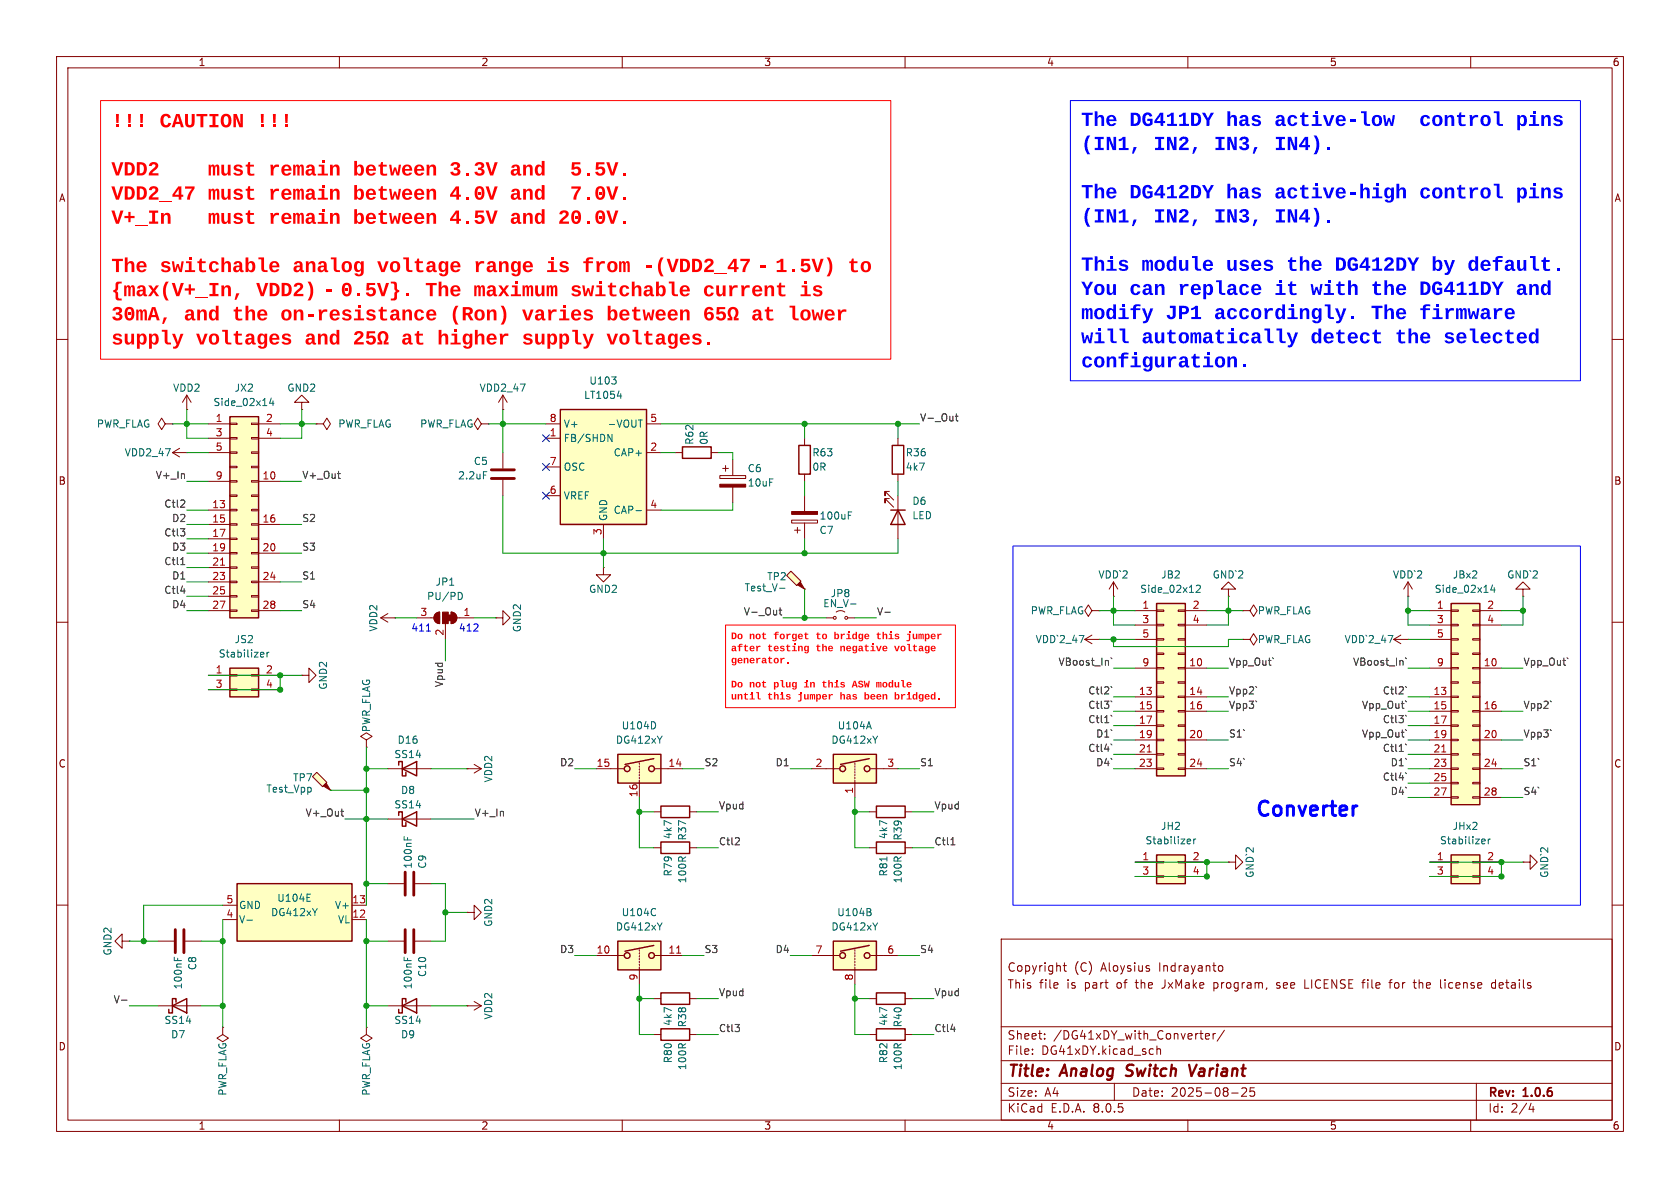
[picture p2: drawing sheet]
<svg xmlns="http://www.w3.org/2000/svg" width="297mm" height="210mm" viewBox="0 0 297 210" stroke-linecap="round" stroke-linejoin="round" font-family="sans-serif">
<defs><g id="words">
<g font-size="3.5" fill="#f00">
<text x="19.7" y="23.5">!!!</text>
<text x="28.2" y="23.5">CAUTION !!!</text>
<text x="19.7" y="32">VDD2</text>
<text x="36.8" y="32">must remain</text>
<text x="62.4" y="32">between</text>
<text x="79.4" y="32">3.3V</text>
<text x="90.1" y="32">and</text>
<text x="100.8" y="32">5.5V.</text>
<text x="19.7" y="36.3">VDD2_47 must remain</text>
<text x="19.7" y="40.5">V+_In</text>
<text x="36.8" y="40.5">must remain</text>
<text x="62.4" y="40.5">between</text>
<text x="62.4" y="36.3">between</text>
<text x="79.4" y="40.5">4.5V</text>
<text x="79.4" y="36.3">4.0V</text>
<text x="90.1" y="40.5">and 20.0V.</text>
<text x="90.1" y="36.3">and</text>
<text x="100.8" y="36.3">7.0V.</text>
<text x="19.7" y="49.1">The switchable</text>
<text x="19.7" y="53.3">{max(V+_In,</text>
<text x="51.7" y="49.1">analog</text>
<text x="66.6" y="49.1">voltage</text>
<text x="75.2" y="53.3">The maximumswitchable</text>
<text x="83.7" y="49.1">range</text>
<text x="96.5" y="49.1">is</text>
<text x="102.9" y="49.1">from</text>
<text x="124.3" y="53.3">current</text>
<text x="141.3" y="53.3">is</text>
<text x="149.9" y="49.1">to</text>
<text x="19.7" y="57.6">30mA, and the</text>
<text x="49.6" y="57.6">on-resistance</text>
<text x="79.4" y="57.6">(Ron)</text>
<text x="92.2" y="57.6">varies</text>
<text x="107.2" y="57.6">between</text>
<text x="132.8" y="57.6">at</text>
<text x="19.7" y="61.9">supply</text>
<text x="34.6" y="61.9">voltages</text>
<text x="70.9" y="61.9">at</text>
<text x="92.2" y="61.9">supply</text>
<text x="107.2" y="61.9">voltages.</text>
</g>
<g font-size="3.5" fill="#00f">
<text x="191.1" y="23.2">The DG411DY has active-low</text>
<text x="250.9" y="23.2">control</text>
<text x="268" y="23.2">pins</text>
<text x="191.1" y="27.5">(IN1,</text>
<text x="203.9" y="27.5">IN2,</text>
<text x="214.6" y="27.5">IN3,</text>
<text x="225.3" y="27.5">IN4).</text>
<text x="191.1" y="36">The DG412DY has active-high</text>
<text x="191.1" y="40.3">(IN1,</text>
<text x="203.9" y="40.3">IN2,</text>
<text x="214.6" y="40.3">IN3,</text>
<text x="225.3" y="40.3">IN4).</text>
<text x="250.9" y="36">control</text>
<text x="268" y="36">pins</text>
<text x="191.1" y="48.8">This</text>
<text x="191.1" y="53.1">You can replace</text>
<text x="201.8" y="48.8">module uses</text>
<text x="225.3" y="53.1">it</text>
<text x="227.4" y="48.8">the</text>
<text x="231.7" y="53.1">with</text>
<text x="236" y="48.8">DG412DY by default.</text>
<text x="242.4" y="53.1">the</text>
<text x="250.9" y="53.1">DG411DY and</text>
<text x="191.1" y="57.4">modify</text>
<text x="206.1" y="57.4">JP1 accordingly.</text>
<text x="242.4" y="57.4">The firmware</text>
<text x="191.1" y="61.6">will</text>
<text x="191.1" y="65.9">configuration.</text>
<text x="201.8" y="61.6">automatically</text>
<text x="231.7" y="61.6">detect</text>
<text x="246.6" y="61.6">the</text>
<text x="255.2" y="61.6">selected</text>
<text x="221.6" y="145">Converter</text>
</g>
<g font-size="2.8" fill="#840000">
<text x="178" y="190.9">Title:</text>
<text x="187.7" y="190.9">Analog</text>
<text x="200" y="190.9">Switch</text>
<text x="211.9" y="190.9">Variant</text>
</g>
<g font-size="2.1" fill="#840000">
<text x="178" y="172">Copyright</text>
<text x="189.9" y="172">(C)</text>
<text x="194.7" y="172">Aloysius</text>
<text x="205" y="172">Indrayanto</text>
<text x="178" y="175">This</text>
<text x="183.7" y="175">file</text>
<text x="188.7" y="175">is</text>
<text x="191.9" y="175">part</text>
<text x="197.7" y="175">of</text>
<text x="201.2" y="175">the</text>
<text x="206" y="175">JxMake</text>
<text x="215.2" y="175">program,</text>
<text x="226.5" y="175">see</text>
<text x="231.6" y="175">LICENSE</text>
<text x="242.1" y="175">file</text>
<text x="247" y="175">for</text>
<text x="251.5" y="175">the</text>
<text x="256.3" y="175">license</text>
<text x="265.5" y="175">details</text>
<text x="178" y="184">Sheet:</text>
<text x="186.2" y="184">/DG41xDY_with_Converter/</text>
<text x="178" y="186.7">File:</text>
<text x="184.1" y="186.7">DG41xDY.kicad_sch</text>
<text x="178" y="196.9">KiCad</text>
<text x="178" y="194.1">Size:</text>
<text x="184.7" y="194.1">A4</text>
<text x="185.7" y="196.9">E.D.A.</text>
<text x="193.3" y="196.9">8.0.5</text>
<text x="200" y="194.1">Date:</text>
<text x="207" y="194.1">2025-08-25</text>
<text x="263" y="194.3">Rev:</text>
<text x="263" y="196.9">Id:</text>
<text x="267.1" y="196.9">2/4</text>
<text x="269.4" y="194.3">1.0.6</text>
</g>
<g font-size="1.8" fill="#840000">
<text x="35" y="11.9">1</text>
<text x="85" y="11.9">2</text>
<text x="135" y="11.9">3</text>
<text x="185" y="11.9">4</text>
<text x="235" y="11.9">5</text>
<text x="285" y="11.9">6</text>
<text x="10.3" y="35.9">A</text>
<text x="285.3" y="35.9">A</text>
<text x="10.3" y="85.9">B</text>
<text x="285.3" y="85.9">B</text>
<text x="10.3" y="135.9">C</text>
<text x="285.3" y="135.9">C</text>
<text x="10.3" y="185.9">D</text>
<text x="285.3" y="185.9">D</text>
<text x="35" y="199.9">1</text>
<text x="85" y="199.9">2</text>
<text x="135" y="199.9">3</text>
<text x="185" y="199.9">4</text>
<text x="235" y="199.9">5</text>
<text x="285" y="199.9">6</text>
</g>
<g font-size="1.8" fill="#006464">
<text x="30.5" y="69.4">VDD2</text>
<text x="37.6" y="72">Side_02x14</text>
<text x="41.4" y="69.4">JX2</text>
<text x="50.7" y="69.4">GND2</text>
<text x="84.7" y="69.4">VDD2_47</text>
<text x="103.2" y="70.7">LT1054</text>
<text x="104.1" y="68.2">U103</text>
<text x="17" y="75.8">PWR_FLAG</text>
<text x="59.7" y="75.8">PWR_FLAG</text>
<text x="74.2" y="75.8">PWR_FLAG</text>
<text x="99.6" y="75.8">V+</text>
<text x="107.3" y="75.8">-VOUT</text>
<text x="21.9" y="80.9">VDD2_47</text>
<text x="83.7" y="82.4">C5</text>
<text x="99.6" y="78.3">FB/SHDN</text>
<text x="99.6" y="83.4">OSC</text>
<text x="108.4" y="80.9">CAP+</text>
<text x="122.8" y="78.7" transform="rotate(-90 122.8 78.7)">R62</text>
<text x="125.3" y="78.7" transform="rotate(-90 125.3 78.7)">0R</text>
<text x="132.1" y="83.7">C6</text>
<text x="143.5" y="83.4">0R</text>
<text x="143.5" y="80.9">R63</text>
<text x="160" y="83.4">4k7</text>
<text x="160" y="80.9">R36</text>
<text x="80.9" y="84.9">2.2uF</text>
<text x="99.6" y="88.5">VREF</text>
<text x="132.1" y="86.2">10uF</text>
<text x="161.2" y="89.4">D6</text>
<text x="107.5" y="92.2" transform="rotate(-90 107.5 92.2)">GND</text>
<text x="108.4" y="91">CAP-</text>
<text x="144.8" y="94.6">C7</text>
<text x="144.8" y="92">100uF</text>
<text x="161.2" y="92">LED</text>
<text x="75.4" y="106.3">PU/PD</text>
<text x="76.9" y="103.7">JP1</text>
<text x="104" y="105">GND2</text>
<text x="131.5" y="104.7">Test_V-</text>
<text x="135.5" y="102.8">TP2</text>
<text x="145.4" y="107.5">EN_V-</text>
<text x="146.8" y="105.8">JP8</text>
<text x="194.1" y="102.5">VDD`2</text>
<text x="201.5" y="105">Side_02x12</text>
<text x="205.2" y="102.5">JB2</text>
<text x="214.3" y="102.5">GND`2</text>
<text x="246.2" y="102.5">VDD`2</text>
<text x="253.5" y="105">Side_02x14</text>
<text x="256.7" y="102.5">JBx2</text>
<text x="266.4" y="102.5">GND`2</text>
<text x="41.4" y="113.9">JS2</text>
<text x="66.9" y="111.7" transform="rotate(-90 66.9 111.7)">VDD2</text>
<text x="92.3" y="111.9" transform="rotate(-90 92.3 111.9)">GND2</text>
<text x="182.1" y="108.8">PWR_FLAG</text>
<text x="183" y="113.9">VDD`2_47</text>
<text x="222.3" y="108.8">PWR_FLAG</text>
<text x="222.3" y="113.9">PWR_FLAG</text>
<text x="237.6" y="113.9">VDD`2_47</text>
<text x="38.6" y="116.4">Stabilizer</text>
<text x="58" y="122" transform="rotate(-90 58 122)">GND2</text>
<text x="65.6" y="129.5" transform="rotate(-90 65.6 129.5)">PWR_FLAG</text>
<text x="70.2" y="131.7">D16</text>
<text x="108.8" y="131.7">DG412xY</text>
<text x="109.8" y="129.1">U104D</text>
<text x="146.9" y="131.7">DG412xY</text>
<text x="148" y="129.1">U104A</text>
<text x="69.6" y="134.2">SS14</text>
<text x="47" y="140.3">Test_Vpp</text>
<text x="51.7" y="138.3">TP7</text>
<text x="69.6" y="143.1">SS14</text>
<text x="70.8" y="140.6">D8</text>
<text x="87.2" y="138.4" transform="rotate(-90 87.2 138.4)">VDD2</text>
<text x="119" y="148.4" transform="rotate(-90 119 148.4)">4k7</text>
<text x="121.5" y="148.7" transform="rotate(-90 121.5 148.7)">R37</text>
<text x="157.1" y="148.4" transform="rotate(-90 157.1 148.4)">4k7</text>
<text x="159.6" y="148.7" transform="rotate(-90 159.6 148.7)">R39</text>
<text x="202.4" y="149.5">Stabilizer</text>
<text x="205.2" y="146.9">JH2</text>
<text x="254.5" y="149.5">Stabilizer</text>
<text x="256.7" y="146.9">JHx2</text>
<text x="73" y="153.7" transform="rotate(-90 73 153.7)">100nF</text>
<text x="75.5" y="153.7" transform="rotate(-90 75.5 153.7)">C9</text>
<text x="119" y="155" transform="rotate(-90 119 155)">R79</text>
<text x="157.1" y="155" transform="rotate(-90 157.1 155)">R81</text>
<text x="221.8" y="155.3" transform="rotate(-90 221.8 155.3)">GND`2</text>
<text x="273.9" y="155.3" transform="rotate(-90 273.9 155.3)">GND`2</text>
<text x="42.2" y="160.9">GND</text>
<text x="48.9" y="159.6">U104E</text>
<text x="59.1" y="160.9">V+</text>
<text x="121.5" y="156.2" transform="rotate(-90 121.5 156.2)">100R</text>
<text x="159.6" y="156.2" transform="rotate(-90 159.6 156.2)">100R</text>
<text x="42.2" y="163.4">V-</text>
<text x="47.8" y="162.2">DG412xY</text>
<text x="59.7" y="163.4">VL</text>
<text x="87.2" y="163.9" transform="rotate(-90 87.2 163.9)">GND2</text>
<text x="108.8" y="164.7">DG412xY</text>
<text x="109.8" y="162.2">U104C</text>
<text x="146.9" y="164.7">DG412xY</text>
<text x="147.9" y="162.2">U104B</text>
<text x="19.9" y="169" transform="rotate(-90 19.9 169)">GND2</text>
<text x="34.9" y="171.6" transform="rotate(-90 34.9 171.6)">C8</text>
<text x="75.5" y="172.8" transform="rotate(-90 75.5 172.8)">C10</text>
<text x="32.4" y="175" transform="rotate(-90 32.4 175)">100nF</text>
<text x="73" y="175" transform="rotate(-90 73 175)">100nF</text>
<text x="29" y="181.2">SS14</text>
<text x="30.2" y="183.7">D7</text>
<text x="69.6" y="181.2">SS14</text>
<text x="70.8" y="183.7">D9</text>
<text x="87.2" y="180.3" transform="rotate(-90 87.2 180.3)">VDD2</text>
<text x="119" y="181.5" transform="rotate(-90 119 181.5)">4k7</text>
<text x="121.5" y="181.7" transform="rotate(-90 121.5 181.7)">R38</text>
<text x="157.1" y="181.5" transform="rotate(-90 157.1 181.5)">4k7</text>
<text x="159.6" y="181.7" transform="rotate(-90 159.6 181.7)">R40</text>
<text x="119" y="188.1" transform="rotate(-90 119 188.1)">R80</text>
<text x="121.5" y="189.3" transform="rotate(-90 121.5 189.3)">100R</text>
<text x="157.1" y="188.1" transform="rotate(-90 157.1 188.1)">R82</text>
<text x="159.6" y="189.3" transform="rotate(-90 159.6 189.3)">100R</text>
<text x="40.2" y="193.8" transform="rotate(-90 40.2 193.8)">PWR_FLAG</text>
<text x="65.6" y="193.8" transform="rotate(-90 65.6 193.8)">PWR_FLAG</text>
</g>
<g font-size="1.8" fill="#a90000">
<text x="38" y="74.7">1</text>
<text x="38" y="77.2">3</text>
<text x="46.9" y="74.7">2</text>
<text x="46.9" y="77.2">4</text>
<text x="97.1" y="77.2">1</text>
<text x="97.1" y="74.7">8</text>
<text x="114.9" y="74.7">5</text>
<text x="38" y="79.8">5</text>
<text x="97.1" y="82.3">7</text>
<text x="114.9" y="79.8">2</text>
<text x="37.4" y="89.9">13</text>
<text x="38" y="84.8">9</text>
<text x="46.3" y="84.8">10</text>
<text x="97.1" y="87.4">6</text>
<text x="114.9" y="89.9">4</text>
<text x="37.4" y="92.5">15</text>
<text x="37.4" y="95">17</text>
<text x="46.3" y="92.5">16</text>
<text x="106.4" y="94.7" transform="rotate(-90 106.4 94.7)">3</text>
<text x="37.4" y="97.5">19</text>
<text x="37.4" y="100.1">21</text>
<text x="46.3" y="97.5">20</text>
<text x="37.4" y="102.6">23</text>
<text x="37.4" y="105.2">25</text>
<text x="37.4" y="107.7">27</text>
<text x="46.3" y="102.6">24</text>
<text x="46.3" y="107.7">28</text>
<text x="201.9" y="107.7">1</text>
<text x="210.7" y="107.7">2</text>
<text x="253.9" y="107.7">1</text>
<text x="262.8" y="107.7">2</text>
<text x="74.2" y="109">3</text>
<text x="78.5" y="112.5" transform="rotate(-90 78.5 112.5)">2</text>
<text x="81.8" y="109">1</text>
<text x="201.9" y="110.2">3</text>
<text x="201.9" y="112.8">5</text>
<text x="210.7" y="110.2">4</text>
<text x="253.9" y="110.2">3</text>
<text x="253.9" y="112.8">5</text>
<text x="262.8" y="110.2">4</text>
<text x="38" y="119.1">1</text>
<text x="46.9" y="119.1">2</text>
<text x="201.9" y="117.9">9</text>
<text x="210.1" y="117.9">10</text>
<text x="253.9" y="117.9">9</text>
<text x="262.2" y="117.9">10</text>
<text x="38" y="121.7">3</text>
<text x="46.9" y="121.7">4</text>
<text x="201.3" y="122.9">13</text>
<text x="201.3" y="125.5">15</text>
<text x="210.1" y="122.9">14</text>
<text x="210.1" y="125.5">16</text>
<text x="253.3" y="122.9">13</text>
<text x="253.3" y="125.5">15</text>
<text x="262.2" y="125.5">16</text>
<text x="201.3" y="128">17</text>
<text x="201.3" y="130.6">19</text>
<text x="210.1" y="130.6">20</text>
<text x="253.3" y="128">17</text>
<text x="253.3" y="130.6">19</text>
<text x="262.2" y="130.6">20</text>
<text x="105.4" y="135.6">15</text>
<text x="118.1" y="135.6">14</text>
<text x="144.1" y="135.6">2</text>
<text x="156.8" y="135.6">3</text>
<text x="201.3" y="133.1">21</text>
<text x="201.3" y="135.6">23</text>
<text x="210.1" y="135.6">24</text>
<text x="253.3" y="133.1">21</text>
<text x="253.3" y="135.6">23</text>
<text x="262.2" y="135.6">24</text>
<text x="112.8" y="141" transform="rotate(-90 112.8 141)">16</text>
<text x="150.9" y="140.4" transform="rotate(-90 150.9 140.4)">1</text>
<text x="253.3" y="138.2">25</text>
<text x="253.3" y="140.7">27</text>
<text x="262.2" y="140.7">28</text>
<text x="201.9" y="152.1">1</text>
<text x="201.9" y="154.7">3</text>
<text x="210.7" y="152.1">2</text>
<text x="210.7" y="154.7">4</text>
<text x="253.9" y="152.1">1</text>
<text x="253.9" y="154.7">3</text>
<text x="262.8" y="152.1">2</text>
<text x="262.8" y="154.7">4</text>
<text x="39.9" y="159.8">5</text>
<text x="62.2" y="159.8">13</text>
<text x="39.9" y="162.3">4</text>
<text x="62.2" y="162.3">12</text>
<text x="105.4" y="168.7">10</text>
<text x="112.8" y="173.4" transform="rotate(-90 112.8 173.4)">9</text>
<text x="118.1" y="168.7">11</text>
<text x="144.1" y="168.7">7</text>
<text x="150.9" y="173.4" transform="rotate(-90 150.9 173.4)">8</text>
<text x="156.8" y="168.7">6</text>
</g>
<g font-size="1.8" fill="#0f0f0f">
<text x="162.6" y="74.6">V-_Out</text>
<text x="27.4" y="84.7">V+_In</text>
<text x="28.9" y="89.8">Ctl2</text>
<text x="53.3" y="84.7">V+_Out</text>
<text x="28.9" y="94.9">Ctl3</text>
<text x="30.3" y="92.4">D2</text>
<text x="53.3" y="92.4">S2</text>
<text x="28.9" y="100">Ctl1</text>
<text x="30.3" y="97.4">D3</text>
<text x="53.3" y="97.4">S3</text>
<text x="28.9" y="105.1">Ctl4</text>
<text x="30.3" y="102.5">D1</text>
<text x="30.3" y="107.6">D4</text>
<text x="53.3" y="107.6">S4</text>
<text x="53.3" y="102.5">S1</text>
<text x="131.4" y="108.9">V-_Out</text>
<text x="154.9" y="108.9">V-</text>
<text x="187" y="117.8">VBoost_In`</text>
<text x="217.2" y="117.8">Vpp_Out`</text>
<text x="239.1" y="117.8">VBoost_In`</text>
<text x="269.2" y="117.8">Vpp_Out`</text>
<text x="78.4" y="121.6" transform="rotate(-90 78.4 121.6)">Vpud</text>
<text x="192.3" y="122.8">Ctl2`</text>
<text x="192.3" y="125.4">Ctl3`</text>
<text x="217.2" y="125.4">Vpp3`</text>
<text x="217.2" y="122.8">Vpp2`</text>
<text x="240.7" y="125.4">Vpp_Out`</text>
<text x="244.4" y="122.8">Ctl2`</text>
<text x="269.2" y="125.4">Vpp2`</text>
<text x="192.3" y="127.9">Ctl1`</text>
<text x="193.7" y="130.5">D1`</text>
<text x="217.2" y="130.5">S1`</text>
<text x="240.7" y="130.5">Vpp_Out`</text>
<text x="244.4" y="127.9">Ctl3`</text>
<text x="269.2" y="130.5">Vpp3`</text>
<text x="98.9" y="135.5">D2</text>
<text x="124.5" y="135.5">S2</text>
<text x="137" y="135.5">D1</text>
<text x="162.6" y="135.5">S1</text>
<text x="192.3" y="133">Ctl4`</text>
<text x="193.7" y="135.5">D4`</text>
<text x="217.2" y="135.5">S4`</text>
<text x="244.4" y="133">Ctl1`</text>
<text x="245.8" y="135.5">D1`</text>
<text x="269.2" y="135.5">S1`</text>
<text x="127" y="143.2">Vpud</text>
<text x="165.1" y="143.2">Vpud</text>
<text x="244.4" y="138.1">Ctl4`</text>
<text x="245.8" y="140.6">D4`</text>
<text x="269.2" y="140.6">S4`</text>
<text x="53.9" y="144.4">V+_Out</text>
<text x="83.8" y="144.4">V+_In</text>
<text x="127" y="149.5">Ctl2</text>
<text x="165.1" y="149.5">Ctl1</text>
<text x="98.9" y="168.6">D3</text>
<text x="124.5" y="168.6">S3</text>
<text x="137" y="168.6">D4</text>
<text x="162.6" y="168.6">S4</text>
<text x="20" y="177.5">V-</text>
<text x="127" y="176.2">Vpud</text>
<text x="165.1" y="176.2">Vpud</text>
<text x="127" y="182.5">Ctl3</text>
<text x="165.1" y="182.5">Ctl4</text>
</g>
<g font-size="1.8" fill="#0000c2">
<text x="72.6" y="112">411</text>
<text x="81" y="112">412</text>
</g>
<g font-size="1.8" fill="#f00">
<text x="129.2" y="113.5">Do not</text>
<text x="136.7" y="113.5">forget</text>
<text x="144.2" y="113.5">to</text>
<text x="147.4" y="113.5">bridge</text>
<text x="154.8" y="113.5">this</text>
<text x="160.2" y="113.5">jumper</text>
<text x="129.2" y="115.6">after</text>
<text x="129.2" y="117.7">generator.</text>
<text x="135.6" y="115.6">testing</text>
<text x="144.2" y="115.6">the</text>
<text x="148.4" y="115.6">negative</text>
<text x="158" y="115.6">voltage</text>
<text x="129.2" y="122">Do not</text>
<text x="129.2" y="124.1">until</text>
<text x="135.6" y="124.1">this</text>
<text x="136.7" y="122">plug</text>
<text x="141" y="124.1">jumper</text>
<text x="142" y="122">in</text>
<text x="145.2" y="122">this</text>
<text x="148.4" y="124.1">has been bridged.</text>
<text x="150.6" y="122">ASWmodule</text>
</g>
</g></defs>
<g fill="none" stroke="#840000" stroke-width=".18">
<path d="M10 10h277v190h-277zM12 12h273v186h-273zM60 10v2M110 10v2M160 10v2M210 10v2M260 10v2M10 60h2M285 60h2M53.3 71.1h1.3l-1.3-1.2-1.2 1.2h1.2v1.3M53.3 72.4h.1M55.9 74.9h1.2l.7-1 .6 1-.6 1-.7-1"/>
<path d="M55.9 74.9h.1M88.9 80v2.8M88.9 84.8v2.8M10 110h2M285 110h2M10 160h2M285 160h2M21.6 166.4v-1.3l-1.3 1.3 1.3 1.2v-1.2h1.3M22.9 166.4h.1M68.6 166.4h2.8M68.6 177.8h7.6M73.4 166.4h2.8"/>
<path d="M115.6 176.5h1.2M121.9 176.5h1.3M153.7 176.5h1.2M160 176.5h1.3M177 166h108v32h-108zM188 170.7h.5M188.2 170.2v1.3l.3 .2M203 171.2l.2 .2-.2 .3M203 170.7l.2 .1M214.6 173.7v1.5M214.6 174.6l.1 .1M214.7 173.7l-.1 .1"/>
<path d="M215.5 170.8l.4-.1 .3 .3v.4l-.2 .2h-.5M225.7 174.6l.4 .1M225.9 173.7l-.2 .2 .2 .3M230.7 173.2v1.5h.7M240.7 173.7h.6M241.3 173.2l-.3 .1M245.5 173.7h.6M246.1 173.2l-.4 .2v1.3M249.8 173.7h.6M250.1 174.6l.3 .1M255.5 173.2v.1M255.5 173.7v1"/>
<path d="M264.4 173.8l-.4-.1-.3 .3v.4l.1 .2h.6M264.4 173.2v1.5M60 198v2M110 198v2M153.7 182.9h1.2M160 198v2M160 182.9h1.3M177 194.5h108M177 191.5h108M177 187.5h108M177 181.5h108M182.5 186.3v.1"/>
<path d="M182.5 185.5v.1M184.7 183.6v.1M184.7 182.8v.1M197 191.5v3M204.5 184.9v1.5M204.5 185.5l.2-.1 .4 .1 .1 .9M210 198v2M213.1 183.2l.7-.1-.1-.3-.4-.1-.2 .2 .1 .7h.5M214.5 182.7v1M214.9 182.7l-.3 .1-.1 .2M216.5 182.1l-1.3 2M217.7 193.2h1.2"/>
<path d="M219.5 192.4l.6-.1 .2 .1 .1 .3-.9 1.1h.9M221.7 192.3h-.7v.7l.2-.1h.5l.1 .3-.1 .5-.2 .1-.5-.1M260 198v2M261 191.5v6.5M270.7 195l-.4 1.1h.9M271 195.6v1"/>
</g>
<path d="M199 190.1l.3 .1M199.3 188.4l-.1 .2 .1 .4M210.2 188.2l.4 2 1-2" fill="none" stroke="#840000" stroke-width=".4"/>
<path d="M86.9 84.6h4M86.9 83.1h4M71.6 164.3v4.1M73.2 164.3v4.1" fill="none" stroke="#840000" stroke-width=".51"/>
<path d="M85.5 83.4h.6M71.4 169.2v.6M72.1 169.4v.4" fill="none" stroke="#006464" stroke-width=".18"/>
<path d="M71.1 177.8l2.6-1.3v2.6zM71.8 177.2v-.7h-.7v2.6h-.6v-.7M116.8 175.5h5.1v2h-5.1zM154.9 175.5h5.1v2h-5.1zM154.9 181.9h5.1v2h-5.1z" fill="none" stroke="#840000" stroke-width=".25"/>
<path d="M109.2 166.4h7.6v5.1h-7.6z" fill="#ffffc2"/>
<g fill="none" stroke="#840000" stroke-width=".25">
<path d="M70.5 135.3v-.7h.6v2.6h.7v-.7M71.1 135.9l2.6-1.3v2.6zM70.5 144.1v-.6h.6v2.6h.7v-.7M71.1 144.8l2.6-1.3v2.6zM116.8 142.5h5.1v2h-5.1zM116.8 148.8h5.1v2.1h-5.1zM30.5 177.8l2.5-1.3v2.6zM31.1 177.2v-.7h-.6v2.6h-.7v-.7M109.2 166.4h7.6v5.1h-7.6zM115.6 167.1l-5.1 1"/>
<circle cx="110.9" cy="168.9" r=".51"/>
<circle cx="115.2" cy="168.9" r=".51"/>
</g>
<g fill="none" stroke="#840000" stroke-width=".18">
<path d="M88.9 72.4h.1M88.9 69.9l-.8 1.2M88.9 69.9v2.5M88.9 69.9l.8 1.2M67.3 109.2h2.5M67.3 109.2l1.3 .8M68.6 108.5l-1.3 .7M69.8 109.2h.1M73.7 109.2h3M77 108.5l.7-.3v2a1.02 1.02 0 0 1-.9-.6 1.02 1.02 0 0 1 .2-1.1zM78.7 110.2v2.8M79.8 108.2a1.02 1.02 0 0 1 1 1 1.02 1.02 0 0 1-1 1z"/>
<path d="M80.8 109.2h3M87.6 109.2h1.3v-1.2l1.3 1.2-1.3 1.3v-1.3M87.6 109.2h.1M106.7 100.3v1.3h1.2l-1.2 1.3-1.3-1.3h1.3M106.7 100.3h.1M219.7 108h1.3l.6 1 .6-1-.6-1.1-.6 1.1M219.7 108h.1M269.2 104.1h1.3l-1.3-1.2-1.2 1.2h1.2v1.3M269.2 105.4h.1M68.6 135.9h7.6M82.5 135.9h.1M82.5 135.9h2.6"/>
<path d="M83.8 135.1l1.3 .8M85.1 135.9l-1.3 .8M68.6 144.8h7.6M68.6 156.2h2.8M73.4 156.2h2.8M115.6 143.5h1.2M115.6 149.9h1.2M121.9 143.5h1.3M121.9 149.9h1.3M27.9 177.8h7.7M82.5 161.3h1.3v-1.3l1.3 1.3-1.3 1.3v-1.3M82.5 161.3h.1"/>
<path d="M105.4 168.9h4.8M113 167.9v.2M113 168.4v.3M113 168.9v.3M113 169.4v.3M113 169.9v.3M113 170.4v.3M113 170.9v3.1M115.8 168.9h4.8M39.4 181.6v1.3l-1 .6 1 .7 1-.7-1-.6M39.4 181.6h.1M64.8 181.6v1.3l-1 .6 1 .7 1-.7-1-.6"/>
<path d="M64.8 181.6h.1"/>
</g>
<path d="M119.6 168.5h.7" fill="none" stroke="#a90000" stroke-width=".18"/>
<path d="M81.3 104.7a.68 .68 0 0 1 .4 .7 .68 .68 0 0 1-.4 .6M71.4 147.9v.6M72.1 148.1v.4M115.8 160.7h.1M115.9 161.7l-.1 .1M117.1 163.1l-.5 .7" fill="none" stroke="#006464" stroke-width=".18"/>
<g fill="#840000" stroke="#840000" stroke-width=".18">
<path d="M79.2 108.7h.6v1h-.6z"/>
<path d="M79.8 108.2a1.02 1.02 0 0 1 1 1 1.02 1.02 0 0 1-1 1z"/>
<path d="M78.2 108.2h1v2h-1z"/>
<path d="M77 108.5l.7-.3v2a1.02 1.02 0 0 1-.9-.6 1.02 1.02 0 0 1 .2-1.1z"/>
</g>
<path d="M71.6 154.2v4M73.2 154.2v4" fill="none" stroke="#840000" stroke-width=".51"/>
<path d="M147.3 133.4h7.6v5h-7.6z" fill="#ffffc2"/>
<g fill="none" stroke="#840000" stroke-width=".25">
<path d="M147.3 133.4h7.6v5h-7.6zM153.7 134.1l-5.1 1"/>
<circle cx="149" cy="135.9" r=".51"/>
<circle cx="153.3" cy="135.9" r=".51"/>
</g>
<g fill="none" stroke="#840000" stroke-width=".18">
<path d="M127.3 84.1h4.5v.5h-4.5zM127.8 82.8h1M128.3 82.3v1M129.5 81.3v2.8M129.5 86.1v2.8M143.5 135.9h4.8M151.1 134.9v.2M151.1 135.4v.2M151.1 135.9v.2M151.1 136.4v.3M151.1 136.9v.3M151.1 137.4v.3"/>
<path d="M151.1 137.9v3.1M153.9 135.9h4.8"/>
</g>
<path d="M153.6 127.6l.4 1.2M155.2 130.1l-.5 .7" fill="none" stroke="#006464" stroke-width=".18"/>
<path d="M127.3 85.6h4.5v.5h-4.5z" fill="#840000" stroke="#840000" stroke-width=".18"/>
<path d="M99.1 72.4h15.2v20.3h-15.2z" fill="#ffffc2"/>
<path d="M99.1 72.4h15.2v20.3h-15.2zM154.9 148.8h5.1v2.1h-5.1z" fill="none" stroke="#840000" stroke-width=".25"/>
<path d="M96.5 77.5h2.6M96.5 74.9h2.6M114.3 74.9h2.5M96.5 87.6h2.6M96.5 82.6h2.6M106.7 92.7v2.6M114.3 80h2.5M114.3 90.2h2.5M153.7 149.9h1.2M160 149.9h1.3" fill="none" stroke="#840000" stroke-width=".18"/>
<path d="M107.5 76.8l.7 1.2v-1.2M108.1 66.6h.8l-.4 .5M108.9 67.2v.6M109.1 70h.8M109.7 69.6v.8M112.8 74.2h.8M112.4 90.3h1M156.8 151.5v.7" fill="none" stroke="#006464" stroke-width=".18"/>
<path d="M41.9 156.2h20.3v10.2h-20.3z" fill="#ffffc2"/>
<path d="M41.9 156.2h20.3v10.2h-20.3zM154.9 142.5h5.1v2h-5.1zM116.8 181.9h5.1v2h-5.1z" fill="none" stroke="#840000" stroke-width=".25"/>
<g fill="none" stroke="#840000" stroke-width=".18">
<path d="M29.2 74.9l-.6-1-.7 1 .7 1 .6-1h1.3M30.5 74.9h.1M31.7 79.2l-1.2 .8M85.1 74.9l-.6-1-.7 1 .7 1 .6-1h1.3M86.4 74.9h.1M30.5 80l1.2 .8M30.5 80h2.5M33 80h.1M146 109.2h1.3M149.9 109.2h1.2M191.8 113h2.5M191.8 113l1.2 .8"/>
<path d="M193 108l-.6-1.1-.6 1.1 .6 1 .6-1h1.3M193 112.3l-1.2 .7M194.3 113h.1M194.3 108h.1M196.8 105.4h.1M196.8 102.9l-.7 1.2M196.8 102.9v2.5M196.8 102.9l.8 1.2M219.7 113h1.3l.6-1 .6 1-.6 1-.6-1M219.7 113h.1M246.4 113l1.2 .8M246.4 113h2.5"/>
<path d="M247.6 112.3l-1.2 .7M248.9 113h.1M64.8 130.8l1-.6-1-.7-1 .7 1 .6v1.3M64.8 132.1h.1M153.7 143.5h1.2M160 143.5h1.3M27.9 166.4h2.8M32.8 166.4h2.8M39.4 162.6h2.5M39.4 160h2.5M62.2 162.6h2.6M62.2 160h2.6"/>
<path d="M115.6 182.9h1.2M121.9 182.9h1.3"/>
<circle cx="147.6" cy="109.2" r=".25"/>
<circle cx="149.6" cy="109.2" r=".25"/>
</g>
<path d="M150.4 106.8h.9M54.3 159.3h.6M54.3 158.1h.6M30.8 169.2v.6M31.4 169.4v.4M43.7 162.7h.9M56.1 160.6l-.4 .7" fill="none" stroke="#006464" stroke-width=".18"/>
<path d="M31 164.3v4.1M32.5 164.3v4.1" fill="none" stroke="#840000" stroke-width=".51"/>
<path d="M40.6 118.1h5.1v5.1h-5.1z" fill="#ffffc2"/>
<path d="M36.8 119.4h3.8M40.6 119.3h1.3v.2h-1.3zM44.4 119.3h1.3v.2h-1.3zM45.7 119.4h3.8M36.8 121.9h3.8M40.6 121.8h1.3v.2h-1.3zM44.4 121.8h1.3v.2h-1.3zM45.7 121.9h3.8" fill="none" stroke="#840000" stroke-width=".18"/>
<path d="M40.6 118.1h5.1v5.1h-5.1z" fill="none" stroke="#840000" stroke-width=".25"/>
<path d="M46.2 115.3l.4 .1 .1 .2-.6 .1M46.6 116.1h-.4M47.2 115.3v.8M47.6 115.3l-.4 .2" fill="none" stroke="#006464" stroke-width=".18"/>
<path d="M256.5 151.1h5.1v5.1h-5.1z" fill="#ffffc2"/>
<path d="M252.7 152.4h3.8M252.7 154.9h3.8M256.5 154.8h1.3v.3h-1.3zM256.5 152.3h1.3v.2h-1.3zM260.3 154.8h1.3v.3h-1.3zM260.3 152.3h1.3v.2h-1.3zM261.6 152.4h3.8M261.6 154.9h3.8" fill="none" stroke="#840000" stroke-width=".18"/>
<path d="M256.5 151.1h5.1v5.1h-5.1z" fill="none" stroke="#840000" stroke-width=".25"/>
<path d="M262.1 148.3l.4 .1 .1 .2-.6 .1M262.5 149.1l-.4 .1M263.1 148.3v.9M263.5 148.3l-.4 .3" fill="none" stroke="#006464" stroke-width=".18"/>
<path d="M109.2 133.4h7.6v5h-7.6z" fill="#ffffc2"/>
<g fill="none" stroke="#840000" stroke-width=".25">
<path d="M141.2 78.7h2.1v5.1h-2.1zM157.7 78.7h2.1v5.1h-2.1zM157.5 90.2h2.5M158.7 90.2l1.3 2.5h-2.5zM109.2 133.4h7.6v5h-7.6zM115.6 134.1l-5.1 1"/>
<circle cx="110.9" cy="135.9" r=".51"/>
<circle cx="115.2" cy="135.9" r=".51"/>
</g>
<g fill="none" stroke="#840000" stroke-width=".18">
<path d="M142.2 77.5v1.2M158.7 77.5v1.2M140 91.9h4.5v.6h-4.5zM140.5 93.7h1M141 93.2v1M142.2 83.8v1.3M142.2 87.6v2.8M142.2 92.5v2.8M157.2 86.9h-.7v.7v-.7l1.5 1.5M157.2 88.1h-.7v.8v-.8l1.5 1.6M158.7 83.8v1.3M158.7 87.6v7.7"/>
<path d="M105.4 135.9h4.8M113 134.9v.2M113 135.4v.2M113 135.9v.2M113 136.4v.3M113 136.9v.3M113 137.4v.3M113 137.9v3.1M115.8 135.9h4.8"/>
</g>
<path d="M150 91.1h.4M150 90.5h.6M115.8 127.9v.6M117.1 130.1l-.5 .7" fill="none" stroke="#006464" stroke-width=".18"/>
<path d="M140 90.4h4.5v.5h-4.5z" fill="#840000" stroke="#840000" stroke-width=".18"/>
<path d="M139.1 101.7l.7-.7 1.8 1.7-.8 .8z" fill="#ffffc2"/>
<path d="M141.5 102.9l.7 1.2-1.2-.7z" fill="#840000" stroke="#840000" stroke-width=".18"/>
<path d="M119.4 80h1.2M125.7 80h1.3M139.1 101.7l.7-.7 1.8 1.7-.8 .8zM142.2 104.1h.1M248.9 105.4h.1M248.9 102.9l-.7 1.2M248.9 102.9v2.5M248.9 102.9l.8 1.2M269.2 152.4h1.3v-1.3l1.3 1.3-1.3 1.3v-1.3M269.2 152.4h.1" fill="none" stroke="#840000" stroke-width=".18"/>
<path d="M137.8 104h1" fill="none" stroke="#006464" stroke-width=".18"/>
<path d="M120.6 79h5.1v2h-5.1z" fill="none" stroke="#840000" stroke-width=".25"/>
<path d="M256.5 106.7h5.1v35.5h-5.1z" fill="#ffffc2"/>
<g fill="none" stroke="#840000" stroke-width=".18">
<path d="M252.7 108h3.8M252.7 118.1h3.8M252.7 110.5h3.8M252.7 113h3.8M256.5 118h1.3v.2h-1.3zM256.5 115.4h1.3v.3h-1.3zM256.5 112.9h1.3v.3h-1.3zM256.5 110.4h1.3v.2h-1.3zM256.5 107.8h1.3v.3h-1.3zM260.3 118h1.3v.2h-1.3zM260.3 115.4h1.3v.3h-1.3zM260.3 112.9h1.3v.3h-1.3z"/>
<path d="M260.3 110.4h1.3v.2h-1.3zM260.3 107.8h1.3v.3h-1.3zM261.6 108h3.8M261.6 118.1h3.8M261.6 110.5h3.8M252.7 123.2h3.8M252.7 125.7h3.8M252.7 128.3h3.8M252.7 130.8h3.8M252.7 133.4h3.8M252.7 135.9h3.8M252.7 138.4h3.8"/>
<path d="M256.5 138.3h1.3v.3h-1.3zM256.5 135.8h1.3v.2h-1.3zM256.5 133.2h1.3v.3h-1.3zM256.5 130.7h1.3v.2h-1.3zM256.5 128.1h1.3v.3h-1.3zM256.5 125.6h1.3v.3h-1.3zM256.5 123.1h1.3v.2h-1.3zM256.5 120.5h1.3v.3h-1.3zM260.3 138.3h1.3v.3h-1.3zM260.3 135.8h1.3v.2h-1.3zM260.3 133.2h1.3v.3h-1.3zM260.3 130.7h1.3v.2h-1.3z"/>
<path d="M260.3 128.1h1.3v.3h-1.3zM260.3 125.6h1.3v.3h-1.3zM260.3 123.1h1.3v.2h-1.3zM260.3 120.5h1.3v.3h-1.3zM261.6 125.7h3.8M261.6 130.8h3.8M261.6 135.9h3.8M252.7 141h3.8M256.5 140.8h1.3v.3h-1.3zM260.3 140.8h1.3v.3h-1.3zM261.6 141h3.8"/>
</g>
<path d="M256.5 106.7h5.1v35.5h-5.1z" fill="none" stroke="#840000" stroke-width=".25"/>
<path d="M254.9 132.9h.7" fill="none" stroke="#a90000" stroke-width=".18"/>
<path d="M263.9 103.4l-.3 .9h.7M264.2 103.9v.8" fill="none" stroke="#006464" stroke-width=".18"/>
<path d="M204.5 106.7h5v30.5h-5z" fill="#ffffc2"/>
<g fill="none" stroke="#840000" stroke-width=".18">
<path d="M53.3 119.4h1.3v-1.3l1.3 1.3-1.3 1.3v-1.3M53.3 119.4h.1M200.7 108h3.8M200.7 118.1h3.8M200.7 110.5h3.8M200.7 113h3.8M204.5 118h1.2v.2h-1.2zM204.5 115.4h1.2v.3h-1.2zM204.5 112.9h1.2v.3h-1.2zM204.5 110.4h1.2v.2h-1.2zM204.5 107.8h1.2v.3h-1.2zM208.3 118h1.2v.2h-1.2z"/>
<path d="M208.3 115.4h1.2v.3h-1.2zM208.3 112.9h1.2v.3h-1.2zM208.3 110.4h1.2v.2h-1.2zM208.3 107.8h1.2v.3h-1.2zM209.5 108h3.9M209.5 118.1h3.9M209.5 110.5h3.9M217.2 104.1h1.2l-1.2-1.2-1.3 1.2h1.3v1.3M217.2 105.4h.1M200.7 123.2h3.8M200.7 125.7h3.8M200.7 128.3h3.8"/>
<path d="M200.7 130.8h3.8M200.7 133.4h3.8M200.7 135.9h3.8M204.5 135.8h1.2v.2h-1.2zM204.5 133.2h1.2v.3h-1.2zM204.5 130.7h1.2v.2h-1.2zM204.5 128.1h1.2v.3h-1.2zM204.5 125.6h1.2v.3h-1.2zM204.5 123.1h1.2v.2h-1.2zM204.5 120.5h1.2v.3h-1.2zM208.3 135.8h1.2v.2h-1.2zM208.3 133.2h1.2v.3h-1.2z"/>
<path d="M208.3 130.7h1.2v.2h-1.2zM208.3 128.1h1.2v.3h-1.2zM208.3 125.6h1.2v.3h-1.2zM208.3 123.1h1.2v.2h-1.2zM208.3 120.5h1.2v.3h-1.2zM209.5 123.2h3.9M209.5 125.7h3.9M209.5 130.8h3.9M209.5 135.9h3.9M82.5 177.8h.1M82.5 177.8h2.6M83.8 177l1.3 .8"/>
<path d="M85.1 177.8l-1.3 .8"/>
</g>
<path d="M204.5 106.7h5v30.5h-5z" fill="none" stroke="#840000" stroke-width=".25"/>
<path d="M202.8 132.9h.7" fill="none" stroke="#a90000" stroke-width=".18"/>
<path d="M211.5 103.6l.5-.2 .2 .4-.8 .9h.8" fill="none" stroke="#006464" stroke-width=".18"/>
<path d="M55.2 137.3l.8-.8 1.8 1.8-.8 .8z" fill="#ffffc2"/>
<path d="M57.1 138.9l.6-.5 .7 1.3z" fill="#840000" stroke="#840000" stroke-width=".18"/>
<path d="M33 72.4h.1M33 69.9l-.7 1.2M33 69.9v2.5M33 69.9l.8 1.2M55.2 137.3l.8-.8 1.8 1.8-.8 .8zM58.4 139.7h.1" fill="none" stroke="#840000" stroke-width=".18"/>
<path d="M147.3 166.4h7.6v5.1h-7.6z" fill="#ffffc2"/>
<g fill="none" stroke="#840000" stroke-width=".25">
<path d="M147.3 166.4h7.6v5.1h-7.6zM153.7 167.1l-5.1 1"/>
<circle cx="149" cy="168.9" r=".51"/>
<circle cx="153.3" cy="168.9" r=".51"/>
</g>
<path d="M143.5 168.9h4.8M151.1 167.9v.2M151.1 168.4v.3M151.1 168.9v.3M151.1 169.4v.3M151.1 169.9v.3M151.1 170.4v.3M151.1 170.9v3.1M153.9 168.9h4.8" fill="none" stroke="#840000" stroke-width=".18"/>
<path d="M153.7 161.2l.3 .2-.1 .3-.1 .2M153.8 160.7l.1 .1-.1 .3M155.2 163.1l-.5 .7" fill="none" stroke="#006464" stroke-width=".18"/>
<path d="M204.5 151.1h5v5.1h-5z" fill="#ffffc2"/>
<path d="M200.7 152.4h3.8M200.7 154.9h3.8M204.5 154.8h1.2v.3h-1.2zM204.5 152.3h1.2v.2h-1.2zM208.3 154.8h1.2v.3h-1.2zM208.3 152.3h1.2v.2h-1.2zM209.5 152.4h3.9M209.5 154.9h3.9" fill="none" stroke="#840000" stroke-width=".18"/>
<path d="M204.5 151.1h5v5.1h-5z" fill="none" stroke="#840000" stroke-width=".25"/>
<path d="M210.1 148.3l.3 .1 .1 .2-.6 .1M210.4 149.1l-.3 .1M211 148.3v.9M211.4 148.3l-.4 .3" fill="none" stroke="#006464" stroke-width=".18"/>
<path d="M40.6 73.7h5.1v35.5h-5.1z" fill="#ffffc2"/>
<g fill="none" stroke="#840000" stroke-width=".18">
<path d="M36.8 74.9h3.8M36.8 77.5h3.8M40.6 79.9h1.3v.2h-1.3zM40.6 77.3h1.3v.3h-1.3zM40.6 74.8h1.3v.3h-1.3zM44.4 79.9h1.3v.2h-1.3zM44.4 77.3h1.3v.3h-1.3zM44.4 74.8h1.3v.3h-1.3zM45.7 74.9h3.8M45.7 77.5h3.8M36.8 85.1h3.8M36.8 90.2h3.8"/>
<path d="M36.8 92.7h3.8M36.8 95.3h3.8M36.8 97.8h3.8M36.8 80h3.8M40.6 97.7h1.3v.2h-1.3zM40.6 95.1h1.3v.3h-1.3zM40.6 92.6h1.3v.2h-1.3zM40.6 90h1.3v.3h-1.3zM40.6 87.5h1.3v.3h-1.3zM40.6 85h1.3v.2h-1.3zM40.6 82.4h1.3v.3h-1.3zM44.4 97.7h1.3v.2h-1.3z"/>
<path d="M44.4 95.1h1.3v.3h-1.3zM44.4 92.6h1.3v.2h-1.3zM44.4 90h1.3v.3h-1.3zM44.4 87.5h1.3v.3h-1.3zM44.4 85h1.3v.2h-1.3zM44.4 82.4h1.3v.3h-1.3zM45.7 85.1h3.8M45.7 92.7h3.8M45.7 97.8h3.8M36.8 100.3h3.8M36.8 102.9h3.8M36.8 105.4h3.8"/>
<path d="M36.8 108h3.8M40.6 107.8h1.3v.3h-1.3zM40.6 105.3h1.3v.2h-1.3zM40.6 102.7h1.3v.3h-1.3zM40.6 100.2h1.3v.3h-1.3zM44.4 107.8h1.3v.3h-1.3zM44.4 105.3h1.3v.2h-1.3zM44.4 102.7h1.3v.3h-1.3zM44.4 100.2h1.3v.3h-1.3zM45.7 102.9h3.8M45.7 108h3.8M217.2 152.4h1.2v-1.3l1.3 1.3-1.3 1.3v-1.3"/>
<path d="M217.2 152.4h.1"/>
</g>
<path d="M40.6 73.7h5.1v35.5h-5.1z" fill="none" stroke="#840000" stroke-width=".25"/>
<path d="M39 99.9h.7" fill="none" stroke="#a90000" stroke-width=".18"/>
<path d="M48 70.4l-.3 .9h.7M48.3 70.9v.8" fill="none" stroke="#006464" stroke-width=".18"/>
<g fill="none" stroke="#0f0f0f" stroke-width=".18">
<path d="M168.9 73.6h.5M169.1 73.1v1.1l.3 .2M31.9 93.5h.8l-.4 .5M31.9 89.7h.8M32 99.8h.7M32.6 83.8v.8M32.6 94.1v.5M32.6 88.5v.4M59.7 83.7h.5M59.9 84.5l.3 .1M32 104.5h.7M137.7 107.9h.5"/>
<path d="M137.9 107.4v1.1l.3 .2M156.4 108.2h1M196.4 116.3l.2 .1M248.5 116.3l.1 .1M196.4 121.3l.2 .2M196.4 126.4l.2 .2M196.4 123.9l.2 .2M196.4 131.5l.2 .2M248.5 126.4l.1 .2M248.5 121.3l.1 .2M248.5 131.5l.1 .2M248.5 136.6l.1 .2"/>
<path d="M60.3 143.4h.4M60.5 144.2l.2 .1M88.9 143.5l.1 .8M129.9 149.3h.8M130.7 148.2v.4M168.1 149.3h.7M21.5 176.8h1M129.9 181.1h.8l-.4 .5M130.7 181.7v.5M168.1 181.9h.8"/>
</g>
<path d="M75.4 111.6h.7M83.7 111.6h.8M84.5 110.4v.4" fill="none" stroke="#0000c2" stroke-width=".18"/>
<path d="M239.9 142.5l-.5 .1" fill="none" stroke="#00f" stroke-width=".51"/>
<path d="M189.2 17.8h90.2v49.5h-90.2z" fill="none" stroke="#00f" stroke-width=".18"/>
<g fill="#00f">
<path d="M242.7 20.6a.96 .96 0 0 1 1.4 .1 .96 .96 0 0 1-.1 1.3 .96 .96 0 0 1-1.3-.1l-.2-.6h.5a.45 .45 0 0 0 .4 .7 .45 .45 0 0 0 .4-.7 .45 .45 0 0 0-.4-.6 .45 .45 0 0 0-.4 .6h-.5z"/>
<path d="M244.5 20.4h.4l.2 1.4 .3-1h.3l.3 1 .2-1.4h.4l-.3 1.9h-.4l-.3-1-.4 1h-.4z"/>
<path d="M264.1 19.7h1v2.1l.6 .1v.4h-.6a.56 .56 0 0 1-.5-.7v-1.6h-.5z"/>
<path d="M200.4 26h.6l-.6 1.2h-.3z"/>
<path d="M211.1 26h.5l-.5 1.2h-.3z"/>
<path d="M221.8 26h.5l-.5 1.2h-.3z"/>
<path d="M234.6 26h.5v.5h-.5z"/>
<path d="M245 33.3a.62 .62 0 0 1 .9 .2l.1-.3h.4v1.8a.86 .86 0 0 1-.7 .8 .86 .86 0 0 1-.9-.5h.5a.38 .38 0 0 0 .5 .1 .38 .38 0 0 0 .1-.5v-.2a.69 .69 0 0 1-.9 .3 .69 .69 0 0 1-.3-.9h.5a.38 .38 0 0 0 .2 .6 .38 .38 0 0 0 .5-.3v-.1a.56 .56 0 0 0-.5-.8l-.2 .6h-.5z"/>
<path d="M246.9 32.5h.5l-.1 1a.62 .62 0 0 1 .8-.4 .62 .62 0 0 1 .4 .8v1.2h-.4v-1.1a.37 .37 0 0 0-.4-.5 .37 .37 0 0 0-.3 .5v1.1h-.5z"/>
<path d="M264.1 32.5h1v2.1l.6 .1v.4h-.6a.56 .56 0 0 1-.5-.7v-1.6h-.5z"/>
<path d="M200.4 38.8h.6l-.6 1.2h-.3z"/>
<path d="M211.1 38.8h.5l-.5 1.2h-.3z"/>
<path d="M221.8 38.8h.5l-.5 1.2h-.3z"/>
<path d="M234.6 38.8h.5v.5h-.5z"/>
<path d="M273 45.5h.3v.5h.7v.3h-.7v.9a.47 .47 0 0 0 .7 .3v.4h-.4a.59 .59 0 0 1-.8-.6v-1h-.3v-.3h.3z"/>
<path d="M275.2 47.4h.5v.5h-.5z"/>
<path d="M221.5 50.4a.92 .92 0 0 1 1-.1 .92 .92 0 0 1 .5 1h-1.3a.43 .43 0 0 0 .3 .5 .43 .43 0 0 0 .5-.2l.5 .1a.94 .94 0 0 1-1.2 .4 .94 .94 0 0 1-.6-1.1h1.3a.41 .41 0 0 0-.4-.5 .41 .41 0 0 0-.4 .5h-.5z"/>
<path d="M228.2 49.8h.3v.4h.6v.4h-.6v.9a.47 .47 0 0 0 .7 .3v.3l-.5 .1a.59 .59 0 0 1-.7-.6v-1h-.3v-.4h.3z"/>
<path d="M238.3 49.6h.5v1a.62 .62 0 0 1 .8-.4 .62 .62 0 0 1 .4 .7v1.2h-.5v-1.1a.37 .37 0 0 0-.4-.4 .37 .37 0 0 0-.3 .5v1h-.5z"/>
<path d="M236 54.5h.5l.5 1.5 .5-1.5h.5l-.8 2a.79 .79 0 0 1-1 .6v-.3a.45 .45 0 0 0 .6-.4z"/>
<path d="M238.9 55.9h.5v.5h-.5z"/>
<path d="M266.3 54.7a.92 .92 0 0 1 1.1-.1 .92 .92 0 0 1 .4 1h-1.3a.43 .43 0 0 0 .3 .5 .43 .43 0 0 0 .5-.2h.5a.94 .94 0 0 1-1.2 .5 .94 .94 0 0 1-.6-1.2h1.3a.41 .41 0 0 0-.4-.4 .41 .41 0 0 0-.4 .4h-.5z"/>
<path d="M197.9 58.1h1v2.1l.6 .1v.4h-.6a.56 .56 0 0 1-.5-.7v-1.6h-.5z"/>
<path d="M225.7 58.1h1v2.1l.6 .1v.4h-.6a.56 .56 0 0 1-.5-.7v-1.6h-.5z"/>
<path d="M227.5 58.8h.5l.5 1.5 .5-1.5h.5l-.8 2a.79 .79 0 0 1-1 .6v-.4a.45 .45 0 0 0 .6-.4z"/>
<path d="M243.1 58.3h.3v.5h.7v.3h-.7v.9a.47 .47 0 0 0 .8 .3v.4h-.5a.59 .59 0 0 1-.8-.6v-1h-.3v-.3h.3z"/>
<path d="M270.5 58.9a.61 .61 0 0 1 1 .2v-1h.5v2.6h-.5v-.3a.7 .7 0 0 1-.9 .2 .7 .7 0 0 1-.3-.9h.5a.42 .42 0 0 0 .1 .5 .42 .42 0 0 0 .4 .1l.2-.4a.57 .57 0 0 0-.5-.8l-.2 .6h-.5z"/>
<path d="M215 63.2a.96 .96 0 0 1 1.4 .1 .96 .96 0 0 1-.1 1.4 .96 .96 0 0 1-1.4-.1l-.1-.6h.5a.45 .45 0 0 0 .4 .6 .45 .45 0 0 0 .4-.6 .45 .45 0 0 0-.4-.7 .45 .45 0 0 0-.4 .7h-.5z"/>
<path d="M217 63h.4l.1 .4a.62 .62 0 0 1 .7-.4 .62 .62 0 0 1 .5 .7v1.2h-.5v-1.1a.38 .38 0 0 0-.4-.4 .38 .38 0 0 0-.3 .5v1h-.5z"/>
<path d="M219.7 64.4h.5v.5h-.5z"/>
</g>
<path d="M17.8 17.8h139.7v45.7h-139.7z" fill="none" stroke="#f00" stroke-width=".18"/>
<g fill="#f00">
<path d="M24.8 20.1h.5l-.1 1.6h-.4z"/>
<path d="M24.8 22h.5v.5h-.5z"/>
<path d="M50.4 20.1h.5l-.1 1.6h-.4z"/>
<path d="M50.4 22h.5v.5h-.5z"/>
<path d="M85.8 28.7h.6l.5 1.8 .6-1.8h.5l-.8 2.3h-.5z"/>
<path d="M110.1 30.5h.5v.5h-.5z"/>
<path d="M85.8 33h.6l.5 1.8 .6-1.8h.5l-.8 2.3h-.5z"/>
<path d="M110.1 34.8h.5v.5h-.5z"/>
<path d="M85.8 37.2h.6l.5 1.8 .6-1.8h.5l-.8 2.4h-.5z"/>
<path d="M110.1 39h.5v.6h-.5z"/>
<path d="M47.9 46.4a.92 .92 0 0 1 1.1-.1 .92 .92 0 0 1 .4 1h-1.3a.43 .43 0 0 0 .3 .5 .43 .43 0 0 0 .5-.2h.5a.94 .94 0 0 1-1.2 .5 .94 .94 0 0 1-.6-1.2h1.3a.41 .41 0 0 0-.4-.4 .41 .41 0 0 0-.4 .4h-.5z"/>
<path d="M62.8 46.3a.62 .62 0 0 1 1 .2v-.3h.5v1.8a.86 .86 0 0 1-.7 .8 .86 .86 0 0 1-.9-.5h.5a.38 .38 0 0 0 .5 .2 .38 .38 0 0 0 .1-.6v-.2a.69 .69 0 0 1-.9 .3 .69 .69 0 0 1-.3-.9h.5a.38 .38 0 0 0 .1 .6 .38 .38 0 0 0 .6-.2v-.2a.56 .56 0 0 0-.5-.8l-.2 .6h-.5z"/>
<path d="M79.9 46.4a.92 .92 0 0 1 1.1-.1 .92 .92 0 0 1 .4 1h-1.3a.43 .43 0 0 0 .3 .5 .43 .43 0 0 0 .5-.2h.5a.94 .94 0 0 1-1.2 .5 .94 .94 0 0 1-.6-1.2h1.3a.41 .41 0 0 0-.4-.4 .41 .41 0 0 0-.4 .4h-.5z"/>
<path d="M99.1 46.4l.6-.3a.71 .71 0 0 1 .8 .6h-.4l-.1-.2a.33 .33 0 0 0-.4 0 .33 .33 0 0 0-.2 .3l.4 .1a.63 .63 0 0 1 .8 .7 .63 .63 0 0 1-.9 .5 .77 .77 0 0 1-.8-.5h.4a.5 .5 0 0 0 .8 0l-.1-.2-.5-.1a.56 .56 0 0 1-.5-.3 .56 .56 0 0 1 .1-.6z"/>
<path d="M114.2 46.9h1v.5h-1z"/>
<path d="M116.8 45.5h.5a2.91 2.91 0 0 0 0 3.3h-.5a2.94 2.94 0 0 1 0-3.3z"/>
<path d="M117.9 45.8h.5l.5 1.8 .6-1.8h.5l-.8 2.3h-.5z"/>
<path d="M120.2 45.7h.7a1.18 1.18 0 0 1 1.1 1.2 1.18 1.18 0 0 1-1 1.2h-.8v-.4h.5a.82 .82 0 0 0 .8-.5 .82 .82 0 0 0-.1-.8l-.3-.2-.4-.1v1.6h-.5z"/>
<path d="M122.4 45.7h.6a1.18 1.18 0 0 1 1.1 1.2 1.18 1.18 0 0 1-1 1.2h-.7v-.4h.5a.82 .82 0 0 0 .7-.5 .82 .82 0 0 0-.1-.8l-.3-.2-.3-.1v1.6h-.5z"/>
<path d="M124.7 45.9a.78 .78 0 0 1 1-.1 .78 .78 0 0 1 .3 .9l-1 1h1.2v.4h-1.7a1.97 1.97 0 0 1 1-1.4 .33 .33 0 0 0 0-.6 .33 .33 0 0 0-.5 .3h-.5z"/>
</g>
<path d="M126.4 48.4h2.1" fill="none" stroke="#f00" stroke-width=".18"/>
<g fill="#f00">
<path d="M129.7 45.8h.5v1.4h.4v.4h-.4v.5h-.4v-.5h-1.2v-.4h1.2v-1l-.7 1h-.5z"/>
<path d="M130.9 45.8h1.7v.3a3.3 3.3 0 0 0-.8 2h-.6a3.2 3.2 0 0 1 .9-1.9h-1.2z"/>
<path d="M134.4 46.9h1v.5h-1z"/>
<path d="M137.3 46.1l.4-.1 .3-.2h.5v1.9h.6v.4h-1.8v-.4h.7v-1.5l-.3 .2-.4 .1z"/>
<path d="M140 47.6h.5v.5h-.5z"/>
<path d="M141.7 45.8h1.4v.3h-1v.6a.82 .82 0 0 1 1.2 .6 .82 .82 0 0 1-1.2 .8 .73 .73 0 0 1-.6-.6l.5-.1a.41 .41 0 0 0 .6 .3 .41 .41 0 0 0 .1-.7 .41 .41 0 0 0-.6 .1h-.5z"/>
<path d="M143.5 45.8h.5l.5 1.8 .6-1.8h.5l-.8 2.3h-.5z"/>
<path d="M146.1 45.5h.5a2.94 2.94 0 0 1 0 3.3h-.5a2.91 2.91 0 0 0 0-3.3z"/>
<path d="M41.8 51.8h.5l-.5 1.2h-.3z"/>
<path d="M45.3 50h.5l.6 1.8 .5-1.8h.5l-.8 2.4h-.5z"/>
<path d="M47.7 50h.6a1.18 1.18 0 0 1 1.1 1.1 1.18 1.18 0 0 1-1 1.3h-.7v-.4h.5a.82 .82 0 0 0 .7-.5 .82 .82 0 0 0-.1-.8l-.3-.3h-.3v1.6h-.5z"/>
<path d="M49.8 50h.6a1.18 1.18 0 0 1 1.2 1.1 1.18 1.18 0 0 1-1.1 1.3h-.7v-.4h.5a.82 .82 0 0 0 .7-.5 .82 .82 0 0 0-.1-.8l-.2-.3h-.4v1.6h-.5z"/>
<path d="M52.2 50.2a.78 .78 0 0 1 1-.2 .78 .78 0 0 1 .3 1l-1 1h1.1v.4h-1.7a1.97 1.97 0 0 1 1-1.5 .33 .33 0 0 0 0-.5 .33 .33 0 0 0-.5 .3h-.5z"/>
<path d="M54.4 49.8h.5a2.94 2.94 0 0 1 0 3.3h-.5a2.91 2.91 0 0 0 0-3.3z"/>
<path d="M57.6 51.2h1v.4h-1z"/>
<path d="M61.1 51h.4v.4h-.4z"/>
<path d="M60.7 50.2a.91 .91 0 0 1 1.1-.1 .91 .91 0 0 1 .4 1.1 .92 .92 0 0 1-.9 1.2 .92 .92 0 0 1-.9-1.2h.5v.1a.44 .44 0 0 0 .1 .6 .44 .44 0 0 0 .5 0l.2-.8a.42 .42 0 0 0-.1-.6 .42 .42 0 0 0-.6 .1l-.1 .6h-.5l.1-.6z"/>
<path d="M63.2 51.8h.5v.6h-.5z"/>
<path d="M64.8 50h1.5v.4h-1l-.1 .5a.82 .82 0 0 1 1.3 .7 .82 .82 0 0 1-1.2 .8 .73 .73 0 0 1-.6-.7h.5a.41 .41 0 0 0 .6 .2 .41 .41 0 0 0 .1-.6 .41 .41 0 0 0-.7 0h-.4z"/>
<path d="M66.6 50h.6l.5 1.8 .5-1.8h.6l-.8 2.4h-.6z"/>
<path d="M69.1 49.8h.6a.47 .47 0 0 1 .5 .5v.8l.4 .2v.3l-.4 .2v.8a.48 .48 0 0 1-.5 .5h-.6v-.3l.5-.1 .1-.9 .4-.3-.4-.3v-1l-.6-.1z"/>
<path d="M71.7 51.8h.5v.6h-.5z"/>
<path d="M120.4 50.6a.92 .92 0 0 1 1.1-.1 .92 .92 0 0 1 .5 1h-1.3a.43 .43 0 0 0 .2 .5 .43 .43 0 0 0 .6-.2l.4 .1a.94 .94 0 0 1-1.2 .4 .94 .94 0 0 1-.5-1.1h1.3a.41 .41 0 0 0-.4-.5 .41 .41 0 0 0-.4 .5h-.5z"/>
<path d="M137.8 50h.3v.5h.7v.3h-.7v.9a.47 .47 0 0 0 .8 .3v.3l-.5 .1a.59 .59 0 0 1-.8-.6v-1h-.3v-.3h.4z"/>
<path d="M143.9 50.6l.6-.2a.71 .71 0 0 1 .8 .5l-.4 .1-.1-.2a.33 .33 0 0 0-.4-.1 .33 .33 0 0 0-.2 .4l.4 .1a.63 .63 0 0 1 .8 .6 .63 .63 0 0 1-.9 .6 .77 .77 0 0 1-.8-.5l.4-.1a.5 .5 0 0 0 .8 .1v-.2l-.5-.1a.56 .56 0 0 1-.6-.3 .56 .56 0 0 1 .1-.7z"/>
<path d="M73.5 54.9l.6-.2a.77 .77 0 0 1 .9 .6h-.5a.37 .37 0 0 0-.5-.3 .37 .37 0 0 0-.3 .5 .55 .55 0 0 0 .6 .8l.2-.3h.5a.93 .93 0 0 1-1.3 .6 .93 .93 0 0 1-.4-1.3z"/>
<path d="M75.6 54.9a.92 .92 0 0 1 1.1-.1 .92 .92 0 0 1 .4 1h-1.2a.43 .43 0 0 0 .2 .5 .43 .43 0 0 0 .6-.2l.4 .1a.94 .94 0 0 1-1.2 .4 .94 .94 0 0 1-.5-1.1h1.3a.41 .41 0 0 0-.4-.5 .41 .41 0 0 0-.4 .5h-.5z"/>
<path d="M103.3 54.9l.7-.2a.71 .71 0 0 1 .8 .5h-.4l-.1-.1a.33 .33 0 0 0-.4-.1 .33 .33 0 0 0-.2 .3l.4 .2a.63 .63 0 0 1 .7 .6 .63 .63 0 0 1-.8 .6 .77 .77 0 0 1-.9-.5l.5-.1a.5 .5 0 0 0 .8 0l-.1-.1-.5-.2a.56 .56 0 0 1-.5-.3 .56 .56 0 0 1 0-.6z"/>
<path d="M124.8 54.4a.82 .82 0 0 1 1.3 .4l-.4 .1a.39 .39 0 0 0-.6-.2 .39 .39 0 0 0-.1 .5v.2a.77 .77 0 0 1 1.2 .5 .77 .77 0 0 1-1.1 .7 .93 .93 0 0 1-.6-.8h.5a.38 .38 0 0 0 .5 .4 .38 .38 0 0 0 .2-.6 .38 .38 0 0 0-.6 0l-.1 .2h-.5v-.8z"/>
<path d="M126.7 54.3h1.5v.4h-1l-.1 .5a.82 .82 0 0 1 1.3 .7 .82 .82 0 0 1-1.2 .7 .73 .73 0 0 1-.6-.6h.5a.41 .41 0 0 0 .6 .2 .41 .41 0 0 0 .1-.6 .41 .41 0 0 0-.7 0h-.5z"/>
<path d="M128.9 54.5a1.05 1.05 0 0 1 1.6 .2 1.05 1.05 0 0 1-.4 1.6l.5-.1v.4h-.9v-.5l.3-.6a.5 .5 0 0 0-.1-.7 .5 .5 0 0 0-.7 .1v.7l.3 .5v.5h-.9v-.4l.5 .1a1.22 1.22 0 0 1-.2-1.8z"/>
<path d="M139.6 54h1v2.2l.6 .1v.3h-.6a.56 .56 0 0 1-.5-.6v-1.6h-.5z"/>
<path d="M141.7 54.9a.96 .96 0 0 1 1.4 .1 .96 .96 0 0 1-.1 1.4 .96 .96 0 0 1-1.4-.1l-.1-.6h.5a.45 .45 0 0 0 .4 .6 .45 .45 0 0 0 .4-.6 .45 .45 0 0 0-.4-.7 .45 .45 0 0 0-.4 .7h-.5z"/>
<path d="M143.5 54.7h.4l.2 1.5 .3-1h.3l.3 1 .2-1.5h.4l-.3 1.9h-.5l-.3-1-.3 1h-.4z"/>
<path d="M146 54.9a.92 .92 0 0 1 1.1-.1 .92 .92 0 0 1 .5 1h-1.3a.43 .43 0 0 0 .2 .5 .43 .43 0 0 0 .6-.2l.4 .1a.94 .94 0 0 1-1.1 .4 .94 .94 0 0 1-.6-1.1h1.3a.41 .41 0 0 0-.4-.5 .41 .41 0 0 0-.4 .5h-.5z"/>
<path d="M148.1 54.7h.4l.1 .4a.73 .73 0 0 1 1-.4v.4a.68 .68 0 0 0-.9 .8v.7h-.5z"/>
<path d="M30.4 59h.5l.5 1.5 .5-1.5h.5l-.7 2a.79 .79 0 0 1-1.1 .6v-.3a.45 .45 0 0 0 .6-.4z"/>
<path d="M50 59.2l.6-.2a.71 .71 0 0 1 .8 .5h-.4l-.1-.2a.33 .33 0 0 0-.4 0 .33 .33 0 0 0-.2 .3l.4 .1a.63 .63 0 0 1 .8 .7 .63 .63 0 0 1-.9 .5 .77 .77 0 0 1-.8-.5h.4a.5 .5 0 0 0 .8 0v-.2l-.5-.1a.56 .56 0 0 1-.6-.3 .56 .56 0 0 1 .1-.6z"/>
<path d="M54.3 59.2a.78 .78 0 0 1 .8-.2 .78 .78 0 0 1 .5 .6v.9l.3 .1-.1 .3a.41 .41 0 0 1-.6-.3 .6 .6 0 0 1-.7 .3 .6 .6 0 0 1-.5-.6h.5a.32 .32 0 0 0 .4 .3 .32 .32 0 0 0 .2-.5v-.1h-.3l-.3 .3h-.5a.6 .6 0 0 1 .7-.5l.4-.1a.29 .29 0 0 0-.1-.4 .29 .29 0 0 0-.4 .2h-.5z"/>
<path d="M56.2 59h.5v.4a.62 .62 0 0 1 .7-.4 .62 .62 0 0 1 .5 .7v1.2h-.5v-1.1a.38 .38 0 0 0-.4-.5 .38 .38 0 0 0-.3 .6v1h-.5z"/>
<path d="M58.5 59.1a.61 .61 0 0 1 1 .2v-1h.5v2.6h-.5v-.3a.7 .7 0 0 1-.9 .2 .7 .7 0 0 1-.3-.9h.5a.42 .42 0 0 0 .1 .5 .42 .42 0 0 0 .4 .1l.2-.3a.57 .57 0 0 0-.5-.9l-.2 .6h-.5z"/>
<path d="M62.8 58.7a.78 .78 0 0 1 1-.1 .78 .78 0 0 1 .3 .9l-.9 1h1.1v.4h-1.7a1.97 1.97 0 0 1 1-1.4 .33 .33 0 0 0 0-.6 .33 .33 0 0 0-.5 .3h-.5z"/>
<path d="M64.8 58.6h1.5v.3h-1l-.1 .6a.82 .82 0 0 1 1.3 .6 .82 .82 0 0 1-1.2 .8 .73 .73 0 0 1-.6-.6l.5-.1a.41 .41 0 0 0 .6 .3 .41 .41 0 0 0 .1-.7 .41 .41 0 0 0-.7 .1h-.4z"/>
<path d="M67 58.8a1.05 1.05 0 0 1 1.6 .2 1.05 1.05 0 0 1-.4 1.5h.5v.4h-.9v-.5l.4-.6a.5 .5 0 0 0-.2-.7 .5 .5 0 0 0-.7 .1v.7l.3 .5v.5h-.9v-.4h.5a1.22 1.22 0 0 1-.2-1.7z"/>
<path d="M77.6 58.3h.4v1.1a.62 .62 0 0 1 .8-.4 .62 .62 0 0 1 .4 .7v1.2h-.5v-1.1a.37 .37 0 0 0-.4-.5 .37 .37 0 0 0-.3 .6v1h-.4z"/>
<path d="M79.8 59h1v1.6h.6v.3h-1.8v-.3h.7v-1.3h-.5z"/>
<path d="M82.1 59.1a.62 .62 0 0 1 .9 .2l.1-.3h.4v1.8a.86 .86 0 0 1-.7 .8 .86 .86 0 0 1-.9-.4l.5-.1a.38 .38 0 0 0 .5 .2 .38 .38 0 0 0 .1-.6v-.2a.69 .69 0 0 1-.9 .3 .69 .69 0 0 1-.3-.9h.5a.38 .38 0 0 0 .1 .6 .38 .38 0 0 0 .6-.2v-.2a.56 .56 0 0 0-.5-.8l-.2 .6h-.5z"/>
<path d="M84 58.3h.4v1.1a.62 .62 0 0 1 .8-.4 .62 .62 0 0 1 .4 .7v1.2h-.5v-1.1a.37 .37 0 0 0-.4-.5 .37 .37 0 0 0-.3 .6v1h-.4z"/>
<path d="M86.3 59.2a.92 .92 0 0 1 1.1-.1 .92 .92 0 0 1 .4 1h-1.3a.43 .43 0 0 0 .3 .5 .43 .43 0 0 0 .5-.2h.5a.94 .94 0 0 1-1.2 .5 .94 .94 0 0 1-.6-1.2h1.3a.41 .41 0 0 0-.4-.4 .41 .41 0 0 0-.4 .4h-.5z"/>
<path d="M88.3 59h.5l.1 .4a.73 .73 0 0 1 1-.4v.4a.68 .68 0 0 0-1 .7v.8h-.5z"/>
<path d="M103 59h.5l.5 1.5 .5-1.5h.5l-.8 2a.79 .79 0 0 1-1 .6v-.3a.45 .45 0 0 0 .6-.4z"/>
<path d="M122.5 59.2l.7-.2a.71 .71 0 0 1 .8 .5h-.4l-.1-.2a.33 .33 0 0 0-.4 0 .33 .33 0 0 0-.2 .3l.4 .1a.63 .63 0 0 1 .7 .7 .63 .63 0 0 1-.8 .5 .77 .77 0 0 1-.9-.5h.5a.5 .5 0 0 0 .8 0l-.1-.2-.5-.1a.56 .56 0 0 1-.5-.3 .56 .56 0 0 1 0-.6z"/>
<path d="M125.1 60.4h.5v.5h-.5z"/>
</g>
<path d="M128.3 110.5h40.6v14.6h-40.6z" fill="none" stroke="#f00" stroke-width=".18"/>
<g fill="#f00">
<path d="M142.4 111.8h.2v.2h.3v.2h-.3v.5v.1h.3v.2l-.6-.1v-.7h-.1v-.2h.1z"/>
<path d="M152.9 112.1a.46 .46 0 0 1 .6 0 .46 .46 0 0 1 .2 .5h-.7l.2 .2 .5-.1a.47 .47 0 0 1-.6 .3 .47 .47 0 0 1-.3-.6h.6l-.2-.2-.2 .2h-.2z"/>
<path d="M158.2 112.1l.5-.1 .3 .3-.5-.1-.1 .1a.37 .37 0 0 1 .5 .2 .37 .37 0 0 1-.1 .5h-.5l-.2-.2h.5l.1-.1a.43 .43 0 0 1-.5-.6z"/>
<path d="M133.7 114.2h.2v.2l.2-.2h.3v.2l-.4 .1v.6h-.3z"/>
<path d="M142.3 114.2h.2l.3 .1v-.1h.2v.9a.43 .43 0 0 1-.4 .4 .43 .43 0 0 1-.4-.3l.4 .1 .2-.4a.35 .35 0 0 1-.5 .2 .35 .35 0 0 1-.2-.5l.3 .1a.21 .21 0 0 0 .3 .2 .21 .21 0 0 0 0-.3 .2 .2 0 0 0-.2-.3 .2 .2 0 0 0-.1 .3h-.3z"/>
<path d="M156.1 114.3a.46 .46 0 0 1 .6-.1 .46 .46 0 0 1 .2 .5h-.7l.2 .3 .5-.1a.47 .47 0 0 1-.6 .2 .47 .47 0 0 1-.3-.6h.6l-.2-.2-.2 .2h-.2z"/>
<path d="M164.7 114.3a.46 .46 0 0 1 .5-.1 .46 .46 0 0 1 .2 .5h-.6l.1 .3 .5-.1a.47 .47 0 0 1-.6 .2 .47 .47 0 0 1-.3-.6h.7l-.2-.2-.2 .2h-.3z"/>
<path d="M137.9 116.3h.3v.2l.2-.2h.3v.2l-.4 .1-.1 .7h-.2z"/>
<path d="M139.2 117h.3v.3h-.3z"/>
<path d="M148.6 120.7l.5-.1 .3 .2-.5-.1-.1 .2a.37 .37 0 0 1 .5 .1 .37 .37 0 0 1-.1 .5h-.5l-.2-.2 .5 .1 .1-.2a.43 .43 0 0 1-.5-.5z"/>
<path d="M133.7 122.4h.5v1l.3 .1v.2l-.5-.2-.1-1h-.2z"/>
<path d="M139 122.8l.5-.1 .3 .2-.5-.1-.1 .2a.37 .37 0 0 1 .5 .2 .37 .37 0 0 1-.1 .5l-.5-.1-.2-.2 .5 .1 .1-.2a.43 .43 0 0 1-.5-.5z"/>
<path d="M165.9 123.4h.3v.3h-.3z"/>
</g>
<path d="M179.1 96.5h100.3v63.5h-100.3z" fill="none" stroke="#00f" stroke-width=".18"/>
<g fill="none" stroke="#009600" stroke-width=".18">
<path d="M30.5 74.9h6.3M33 72.4v5.1h3.8M49.5 74.9h6.4M53.3 72.4v5.1h-3.8M86.4 74.9h10.1M88.9 72.4v7.6M116.8 74.9h45.8M142.2 74.9v2.6M158.7 74.9v2.6M33 80h3.8M33 85.1h3.8M33 92.7h3.8"/>
<path d="M33 95.3h3.8M33 97.8h3.8M33 90.2h3.8M49.5 85.1h3.8M49.5 92.7h3.8M49.5 97.8h3.8M88.9 87.6v10.2h69.8v-2.5M106.7 95.3v5M116.8 80h2.6M127 80h2.5v1.3M129.5 88.9v1.3h-12.7M142.2 85.1v2.5"/>
<path d="M142.2 95.3v2.5M158.7 85.1v2.5M33 105.4h3.8M33 108h3.8M33 102.9h3.8M33 100.3h3.8M36.8 119.4h16.5M49.5 119.4v2.5h-12.7M49.5 108h3.8M49.5 102.9h3.8M69.8 109.2h3.9M78.7 113v3.8"/>
<path d="M83.8 109.2h3.8M138.4 109.2h7.6M142.2 104.1v5.1M151.1 109.2h3.8M194.3 113h6.4M194.3 108h6.4M196.8 113v1.3h20.4v-1.3h2.5M196.8 118.1h3.9M196.8 105.4v5.1h3.9M213.4 118.1h3.8M213.4 108h6.3M217.2 105.4v5.1h-3.8"/>
<path d="M248.9 113h3.8M248.9 118.1h3.8M248.9 105.4v5.1h3.8M248.9 108h3.8M265.4 118.1h3.8M265.4 108h3.8M269.2 105.4v5.1h-3.8M58.4 139.7h6.4M64.8 135.9h3.8M64.8 132.1v27.9M76.2 135.9h6.3M101.6 135.9h3.8"/>
<path d="M120.6 135.9h3.9M139.7 135.9h3.8M158.7 135.9h3.9M196.8 135.9h3.9M196.8 130.8h3.9M196.8 123.2h3.9M196.8 125.7h3.9M196.8 128.3h3.9M196.8 133.4h3.9M213.4 135.9h3.8M213.4 130.8h3.8M213.4 123.2h3.8"/>
<path d="M213.4 125.7h3.8M248.9 135.9h3.8M248.9 130.8h3.8M248.9 123.2h3.8M248.9 125.7h3.8M248.9 128.3h3.8M248.9 133.4h3.8M248.9 138.4h3.8M265.4 135.9h3.8M265.4 130.8h3.8M265.4 125.7h3.8M61 144.8h7.6"/>
<path d="M64.8 156.2h3.8M76.2 144.8h7.6M76.2 156.2h2.5v10.2h-2.5M113 141v8.9h2.6M113 143.5h2.6M123.2 149.9h3.8M123.2 143.5h3.8M151.1 141v8.9h2.6M151.1 143.5h2.6M161.3 149.9h3.8M161.3 143.5h3.8M200.7 152.4h16.5"/>
<path d="M213.4 152.4v2.5h-12.7M248.9 141h3.8M252.7 152.4h16.5M265.4 152.4v2.5h-12.7M265.4 141h3.8M22.9 177.8h5M22.9 166.4h5M35.6 177.8h3.8M35.6 166.4h3.8M39.4 162.6v19M39.4 160h-14v6.4M64.8 177.8h3.8"/>
<path d="M64.8 162.6v19M64.8 166.4h3.8M76.2 177.8h6.3M78.7 161.3h3.8M101.6 168.9h3.8M113 174v8.9h2.6M113 176.5h2.6M120.6 168.9h3.9M123.2 176.5h3.8M139.7 168.9h3.8M151.1 174v8.9h2.6M151.1 176.5h2.6"/>
<path d="M158.7 168.9h3.9M161.3 176.5h3.8M123.2 182.9h3.8M161.3 182.9h3.8"/>
</g>
<path d="M95.9 76.9l1.2 1.2M97.1 76.9l-1.2 1.2M95.9 81.9l1.2 1.3M95.9 87l1.2 1.2M97.1 81.9l-1.2 1.3M97.1 87l-1.2 1.2" fill="none" stroke="#000084" stroke-width=".18"/>
<g fill="#009600" stroke="#009600" stroke-width=".18">
<circle cx="49.5" cy="121.9" r=".46"/>
<circle cx="49.5" cy="119.4" r=".46"/>
<circle cx="64.8" cy="144.8" r=".46"/>
<circle cx="64.8" cy="156.2" r=".46"/>
<circle cx="64.8" cy="177.8" r=".46"/>
<circle cx="64.8" cy="166.4" r=".46"/>
<circle cx="78.7" cy="161.3" r=".46"/>
<circle cx="113" cy="176.5" r=".46"/>
<circle cx="151.1" cy="176.5" r=".46"/>
<circle cx="64.8" cy="139.7" r=".46"/>
<circle cx="39.4" cy="166.4" r=".46"/>
<circle cx="39.4" cy="177.8" r=".46"/>
<circle cx="64.8" cy="135.9" r=".46"/>
<circle cx="25.4" cy="166.4" r=".46"/>
<circle cx="33" cy="74.9" r=".46"/>
<circle cx="88.9" cy="74.9" r=".46"/>
<circle cx="53.3" cy="74.9" r=".46"/>
<circle cx="265.4" cy="154.9" r=".46"/>
<circle cx="265.4" cy="152.4" r=".46"/>
<circle cx="248.9" cy="108" r=".46"/>
<circle cx="269.2" cy="108" r=".46"/>
<circle cx="151.1" cy="143.5" r=".46"/>
<circle cx="113" cy="143.5" r=".46"/>
<circle cx="213.4" cy="152.4" r=".46"/>
<circle cx="213.4" cy="154.9" r=".46"/>
<circle cx="142.2" cy="109.2" r=".46"/>
<circle cx="142.2" cy="97.8" r=".46"/>
<circle cx="196.8" cy="108" r=".46"/>
<circle cx="196.8" cy="113" r=".46"/>
<circle cx="217.2" cy="108" r=".46"/>
<circle cx="142.2" cy="74.9" r=".46"/>
<circle cx="106.7" cy="97.8" r=".46"/>
<circle cx="158.7" cy="74.9" r=".46"/>
</g>
<use href="#words"/>
</svg>
